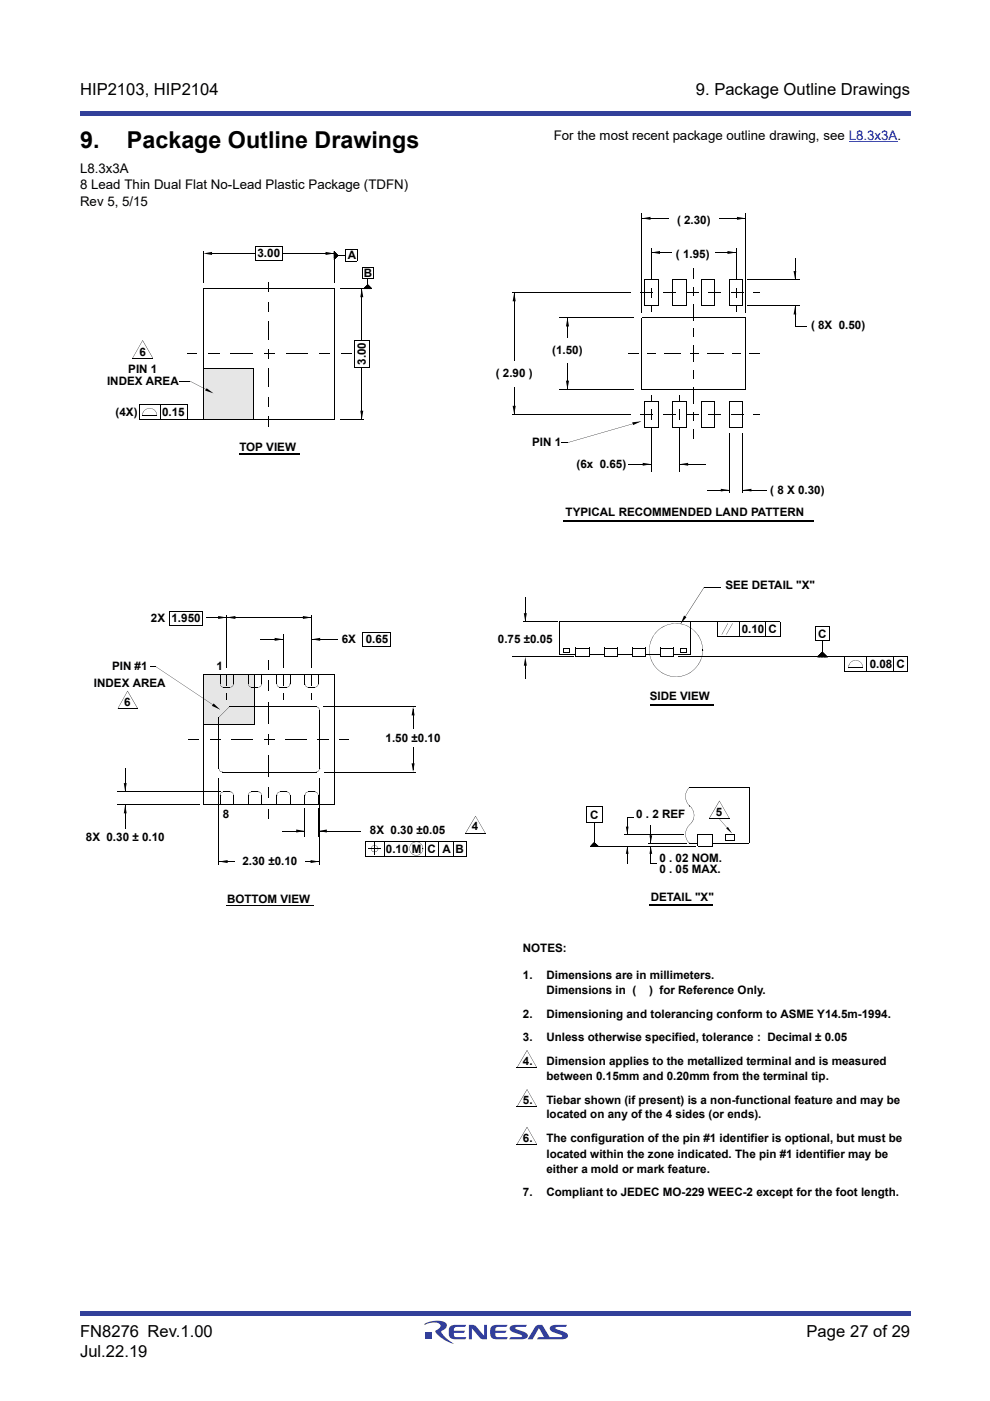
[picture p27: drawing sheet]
<svg xmlns="http://www.w3.org/2000/svg" width="210mm" height="297mm" viewBox="0 0 210 297" stroke-linecap="round" stroke-linejoin="round" font-family="sans-serif">
<defs><g id="words">
<g font-size="4.9">
<text x="17" y="31.3">9.</text>
<text x="26.9" y="31.3">Package Outline Drawings</text>
</g>
<g font-size="3.5">
<text x="17" y="20.1">HIP2103, HIP2104</text>
<text x="147.5" y="20.1">9. Package Outline Drawings</text>
<text x="17" y="283.4">FN8276 Rev.1.00</text>
<text x="17" y="287.6">Jul.22.19</text>
<text x="171" y="283.4">Page 27 of 29</text>
</g>
<g font-size="2.8">
<text x="117.4" y="29.8">For the most recent package outline drawing, see L8.3x3A.</text>
<text x="17" y="36.6">L8.3x3A</text>
<text x="17" y="40.1">8 Lead Thin Dual Flat No-Lead Plastic Package (TDFN)</text>
<text x="17" y="43.6">Rev 5, 5/15</text>
</g>
<g font-size="2.5">
<text x="143.6" y="47.4">( 2.30)</text>
<text x="54.6" y="54.4">3.00</text>
<text x="73.7" y="54.9">A</text>
<text x="77.2" y="58.7">B</text>
<text x="143.3" y="54.7">( 1.95)</text>
<text x="172" y="69.8">( 8X 0.50)</text>
<text x="29.6" y="75.5">6</text>
<text x="77.6" y="77.4" transform="rotate(-90 77.6 77.4)">3.00</text>
<text x="117.1" y="75">(1.50)</text>
<text x="22.7" y="81.5">INDEX AREA</text>
<text x="27.2" y="79.1">PIN 1</text>
<text x="105.1" y="80">( 2.90 )</text>
<text x="24.5" y="88.2">(4X)</text>
<text x="34.4" y="88.2">0.15</text>
<text x="50.8" y="95.6">TOP VIEW</text>
<text x="112.8" y="94.5">PIN 1</text>
<text x="122.2" y="99.3">(6x 0.65)</text>
<text x="163.3" y="104.7">( 8 X 0.30)</text>
<text x="119.9" y="109.3">TYPICAL RECOMMENDED LAND PATTERN</text>
<text x="153.8" y="124.9">SEE DETAIL &quot;X&quot;</text>
<text x="32" y="131.9">2X 1.950</text>
<text x="72.5" y="136.3">6X</text>
<text x="77.5" y="136.3">0.65</text>
<text x="105.6" y="136.3">0.75 ±0.05</text>
<text x="157.3" y="134.3">0.10</text>
<text x="162.9" y="134.3">C</text>
<text x="173.5" y="135.2">C</text>
<text x="23.7" y="142.1">PIN #1</text>
<text x="45.9" y="142">1</text>
<text x="184.4" y="141.6">0.08</text>
<text x="190.1" y="141.6">C</text>
<text x="19.9" y="145.6">INDEX AREA</text>
<text x="26.3" y="149.6">6</text>
<text x="137.8" y="148.3">SIDE VIEW</text>
<text x="81.8" y="157.3">1.50 ±0.10</text>
<text x="47.3" y="173.5">8</text>
<text x="125.1" y="173.5">C</text>
<text x="134.9" y="173.5">0 . 2 REF</text>
<text x="151.8" y="172.9">5</text>
<text x="18.2" y="178.4">8X 0.30 ± 0.10</text>
<text x="78.4" y="176.9">8X 0.30 ±0.05</text>
<text x="100" y="176">4</text>
<text x="51.4" y="183.5">2.30 ±0.10</text>
<text x="81.8" y="180.8">0.10 M C</text>
<text x="93.9" y="180.8">A</text>
<text x="96.5" y="180.8">B</text>
<text x="139.8" y="185">0 . 05 MAX.</text>
<text x="139.8" y="182.8">0 . 02 NOM.</text>
<text x="48.1" y="191.4">BOTTOM VIEW</text>
<text x="138" y="191.1">DETAIL &quot;X&quot;</text>
<text x="110.9" y="201.8">NOTES:</text>
<text x="110.9" y="207.6">1.</text>
<text x="115.8" y="207.6">Dimensions are in millimeters.</text>
<text x="110.9" y="215.8">2.</text>
<text x="115.8" y="210.8">Dimensions in (</text>
<text x="115.8" y="215.8">Dimensioning and tolerancing conform to ASME Y14.5m-1994.</text>
<text x="137.6" y="210.8">) for Reference Only.</text>
<text x="110.9" y="220.8">3.</text>
<text x="115.8" y="220.8">Unless otherwise specified, tolerance : Decimal ± 0.05</text>
<text x="110.9" y="225.7">4.</text>
<text x="115.8" y="225.7">Dimension applies to the metallized terminal and is measured</text>
<text x="110.9" y="234">5.</text>
<text x="115.8" y="229">between 0.15mm and 0.20mm from the terminal tip.</text>
<text x="115.8" y="234">Tiebar shown (if present) is a non-functional feature and may be</text>
<text x="115.8" y="237.1">located on any of the 4 sides (or ends).</text>
<text x="110.9" y="242.1">6.</text>
<text x="115.8" y="245.4">located within the zone indicated. The pin #1 identifier may be</text>
<text x="115.8" y="242.1">The configuration of the pin #1 identifier is optional, but must be</text>
<text x="115.8" y="248.6">either a mold or mark feature.</text>
<text x="110.9" y="253.6">7.</text>
<text x="115.8" y="253.6">Compliant to JEDEC MO-229 WEEC-2 except for the foot length.</text>
</g>
</g></defs>
<g fill="#32409a">
<path d="M17 23.5h176v1h-176z"/>
<path d="M17 278h176v1.1h-176z"/>
</g>
<path d="M90 280h30.4v4.9h-30.4z" fill="#fff"/>
<g fill="#323f99">
<path d="M99.4 280.9h1l.4 .2 1.8 2.1v-2.3h.7v3.1l-1.4-.2-1.9-2.2v2.4h-.6z"/>
<path d="M95.4 281.3l.7-.4h2.7l-.2 .4-2 .1a.62 .62 0 0 0-.4 .7h2.4l-.3 .5h-2.1v.4l.2 .4 .2 .1h2.3l-.3 .4-2 .1a1.19 1.19 0 0 1-1.4-1.2v-1.2z"/>
<path d="M104.2 281.3l.7-.4h2.7l-.2 .4-2 .1a.62 .62 0 0 0-.4 .7h2.4l-.3 .5h-2.1v.4l.2 .4 .2 .1h2.3l-.3 .4-2 .1a1.19 1.19 0 0 1-1.5-1.2l.1-1.2z"/>
<path d="M108.2 281.2l.7-.3h2.8l-.2 .4-2.2 .2v.2l.5 .2a2.88 2.88 0 0 1 2.1 1.1 .74 .74 0 0 1-.9 .9l-3 .1 .2-.5 2.5-.1v-.3l-.5-.2a2.87 2.87 0 0 1-2.1-1z"/>
<path d="M113.6 281.2a1.57 1.57 0 0 1 1.4-.3l1.6 2.6 2.6-.1v-.3l-.5-.2a2.87 2.87 0 0 1-2.1-1 .74 .74 0 0 1 .8-1h2.8l-.2 .4-2.2 .2v.2l.5 .2a2.88 2.88 0 0 1 2.1 1.1 .74 .74 0 0 1-.8 .9l-5.7 .1 .2-.5h1.3l-1.1-1.9-1.4 2.4h-1z"/>
<path d="M90.2 282.4h1.4v1.4h-1.4z"/>
<path d="M90.1 280.6a4.9 4.9 0 0 1 4.4-.1 1.05 1.05 0 0 1-.7 1.6l-.3 .2a6 6 0 0 0 2.7 2.6 6.2 6.2 0 0 1-3.9-2.7l.2-.2a.93 .93 0 0 0 .7-1.3 4.1 4.1 0 0 0-3.2 .2z"/>
</g>
<path d="M43.2 142.9h10.7v10.7h-10.7z" fill="#e6e6e6"/>
<path d="M43.2 153.7h10.7M53.9 142.9v10.8M53.9 142.9h-10.7v10.7" fill="none" stroke="#000" stroke-width=".21"/>
<path d="M43.1 78.2h10.7v10.7h-10.7z" fill="#e6e6e6"/>
<g fill="none" stroke="#000" stroke-width=".21">
<path d="M43.1 53.3v6.7M44.9 53.8h9.2M54.1 52.2h5.8v3.1M54.1 55.3h5.8M54.1 52.2v3.1M57 59.9v2.1M59.9 53.8h11M70.9 53.3v6.7M73.3 52.9h2.4M73.4 52.9v2.5M75.7 52.9v2.5h-2.4M76.8 56.7h2.3v2.5h-2.3"/>
<path d="M76.8 56.7v2.5M136.1 46.3h5.8M136.1 45.1v21.1M136.7 59.3h2.8v5.6M136.7 59.3v5.6M138.1 53.5h4.4M138.1 52.7v5.3M142.6 59.3h2.9v5.6M142.7 59.3v5.6M147.1 57v2.1M148.7 59.3h2.8v5.6M148.7 59.3v5.6"/>
<path d="M151.7 53.5h4.4M152.6 46.3h5.5M154.6 59.3h2.9v5.6M154.7 59.3v5.6M156.1 52.7v5.3M158.1 45.1v21.1M158.4 59.3h11M168.6 54.8v4.5M28.1 76h4.3M39.7 75h2.1M43.1 61.2h27.8v27.7h-41.5M43.1 61.2v27.7"/>
<path d="M43.1 78.2h10.8l-.1 10.8M44.2 75h2.3M48.9 75h4.6M55.9 75h2.3M57 64v2M57 68.1v4M57 78.1v4M60.6 75h4.6M67.6 75h2.3M72.2 61.2h5M72.3 75h2.1M75.2 72.1h3v5.8"/>
<path d="M75.2 77.9h3.1M75.2 72.1v5.8M76.7 61.2v10.9M76.7 77.9v11M108.5 62.1h23.8M109 62v14.6M118.6 67.4h15.8M120.3 67.4v4.2M120.3 77v5.6M133.3 75h2.1M135.8 62.1h2.7M136.1 67.4h22v15.2h-22z"/>
<path d="M136.7 64.8h2.8M138.1 61v2.1M140.6 62.1h2.7M140.9 75h3.6M142.6 64.8h2.9M145.4 62.1h2.7M147.1 64.4v3.5M147.1 73.2v3.6M148.7 64.8h2.8M149.9 75h3.6M150.2 62.1h2.7M154.6 64.8h2.9"/>
<path d="M155 62.1h2.7M156.1 61v2.1M158.4 64.8h11M158.9 75h2.1M168.6 69.3h2.5M168.6 64.8v4.5M29.4 85.8h10.3M29.5 85.8v3.1M30.1 88.1h3.2M34 85.8v3.1M38.1 80.8h2.2M39.7 85.8v3.1"/>
<path d="M50.7 96.1h12.9M50.7 96.4h12.9M57 88.2v2.1M72.2 88.9h5M108.5 87.9h23.8M109 82v5.9M118.6 82.6h15.8M133.2 98.4h4.9M135.8 87.9h2.7M136.7 90.7h2.8M136.7 85.2h2.8M136.7 85.1v5.6"/>
<path d="M138.1 86.8v2.2M138.1 91.9v8.1M139.5 85.1v5.6M140.6 87.9h2.7M142.7 90.7h2.8M142.7 85.2h2.8M142.7 85.1v5.6M144.1 98.4h5.5M144.1 86.8v2.2M144.1 91.9v8.1M145.4 87.9h2.7M145.5 85.1v5.6"/>
<path d="M147.1 82.1v3.5M147.1 90.9v2.1M148.7 85.2h2.8M148.7 85.1v5.6h2.8v-5.6M150.2 87.9h2.7M154.7 85.2h2.8M154.7 85.1v5.6h2.8v-5.6M154.7 91.8v12.6M155 87.9h2.7M157.5 91.8v12.6M119.4 110.3h53M119.4 110.5h53"/>
<path d="M150 103.9h4.7M157.5 103.9h5M35.9 132.6h7.1M35.9 129.6h7.1M36 129.6v3.1M43 129.6v3.1M43.8 130.9h22.3M48.1 130.5v9.8M55.2 135.6h4.9M57 139.8v2.2M60.1 134.5v5.8M66 135.6h5.6"/>
<path d="M66.1 130.5v9.8M76.9 134h6M76.9 134v3.1h6v-3.1M108.6 139.3h13M110.8 131.9h7.4M111.4 126.7v5.2M118.6 131.9h46.8M118.6 131.8v7h3.5M122.1 139.3h2.8M122.1 137.4h2.8M124.9 138.8h3.2M128.1 139.3h2.8"/>
<path d="M128.1 137.4h2.8M130.9 138.8h3.2M134.1 139.3h2.8M134.1 137.4h2.8M136.9 138.8h3.2M140.1 139.3h2.8M140.1 137.4h2.8M143.7 139.3h48.7M146.4 131.8v7h-3.5M149.3 124.5h3.4M152.2 131.8v3.2M156.8 131.8v3.2"/>
<path d="M162.4 131.8v3.2M165.4 131.8v3.2h-13.3M172.8 132.8h3.1M172.9 132.8l-.1 3.1h3.1v-3.1M174.4 135.8v2.8M179 139.3v3M183.8 139.3v3M189.4 139.3v3M192.4 139.3v3h-13.3M25 150.2h4.2M40 156.8h2.2M43.2 142.9h27.7v27.7"/>
<path d="M43.2 142.9v27.7h27.8M44.5 156.8h2.3M46.4 152v11M46.7 142.9v2.1M48.1 143.2v2.2M48.6 149.8h18.4M49.1 156.8h4.5M49.5 142.9v2.1M52.7 142.9v2.1M55.5 142.9v2.1M55.9 156.8h2.3M57 144.3v2.2"/>
<path d="M57 148.8v4.5M57 155.6v2.3M58.7 142.9v2.1M60.1 143.2v2.2M60.5 156.8h4.5M61.5 142.9v2.1M64.7 142.9v2.1M66.1 143.2v2.2M67.4 156.8h2.2M67.5 142.9v2.1M67.7 150.5v12.5M68.5 149.8h19.7"/>
<path d="M72 156.8h2.1M87.6 150.4v4.2M87.6 158.5v4.6M111.4 141.1v2.8M138 149.3h13.3M138 149.5h13.3M179.9 141.6h3.1M24.8 170.6h17.5M24.8 167.9h21.9M26.6 162.8v5.1M26.6 170.6v5.2M46.4 165.1v18.4"/>
<path d="M46.7 168.6v2M47.1 163.7h19.9M49.5 168.6v2M52.7 168.6v2M55.5 168.6v2M57 160.2v4.5M57 167v2.2M57 171.6v2.1M58.7 168.6v2M59.9 176.2h4.7M61.5 168.6v2M64.7 168.6v2"/>
<path d="M64.7 171.5v5.8M67.5 176.2h8.9M67.5 168.6v2M67.5 171.5v5.8M67.7 165.1v18.4M68.7 163.7h19.5M77.4 178.4h21.6M77.4 178.3v3.3M81.4 178.3v3.3M90.1 178.3v3.3M93 178.3v3.3M96.1 178.3v3.3"/>
<path d="M98.7 176.7h4.2M98.9 178.3l.1 3.3h-21.6M124.3 170.9h3.5v3.5h-3.5zM125.3 179.4h22.3M126 174.3v4.4M132.3 176.9h12.6M133 173.2v3.7M133 179.4v3.7M137.5 178.8h8.2M138 175v3.8M138 179.4v3.7M146.1 167h12.8"/>
<path d="M148 176.9h3.1M148 176.9v2.5M150.4 173.5h4.2M151.1 176.9v2.5h-3.1M158.9 166.9v11.9h-7.8M46.4 182.7h3.3M47.9 192.1h18.5M47.9 191.9h18.5M64.6 182.7h3.1M137.7 192.1h13.5M137.7 191.9h13.5M109.6 226.4h4.2"/>
<path d="M109.6 234.6h4.2M109.6 242.6h4.2"/>
</g>
<g fill="#000">
<path d="M70.8 54.9h.2v.1h-.2zM70.8 54.9h.2zM70.8 54.9l.2 .1zM70.8 54.8h.2v.1h-.2zM70.8 53.3h.2v1.7h-.2zM70.7 53.8l.2-.1zM70.8 53.7h.1zM70.7 53.7l.2-.1zM70.8 53.6h.1zM70.7 53.6l.2-.1zM70.8 53.5l.1-.1zM70.7 53.5l.2-.1z"/>
<path d="M70.7 53.4l.2-.1zM70.8 53.4l.1-.1zM70.8 54.1h.1zM70.8 54.1l.1-.1zM70.7 54.1l.2-.1zM70.7 54l.2-.1zM70.7 53.9h.2zM70.8 53.9l.1-.1zM70.7 54.2l.2-.1zM70.8 54.7h.2zM70.8 54.7l.1-.1zM70.8 54.6h.2z"/>
<path d="M70.8 54.5h.2zM70.7 54.6l.2-.1zM70.8 54.5l.2-.1zM70.8 54.4l.1-.1zM70.7 54.3h.2zM70.8 54.3l.1-.1zM70.8 54.7v.2zM70.9 54.3l-.1 .2zM70.9 54.9h.2zM70.8 54.8h.2zM71 54.8v.2zM70.9 54.8v.1z"/>
<path d="M70.9 54.9l.2-.1zM70.8 54.7l.1-.1 .2 .2-.2 .1zM70.8 54.7l.2-.1 .1 .2-.2 .1zM70.9 54.8h.2zM70.8 54.6l.2-.1 .1 .2-.2 .1zM70.8 54.9l.1 .2zM71.1 54.7v.2zM70.8 54.6l.1-.1 .2 .2-.1 .1zM71 54.8h.2zM70.8 54.5l.2-.1 .1 .3-.1 .1zM71.1 54.7h.1zM70.8 54.4l.1-.1 .3 .3-.1 .1z"/>
<path d="M71.2 54.6l-.1 .2zM70.9 54.4l.3 .2-.1 .1-.3-.2zM71.2 54.6v.2zM70.9 54.3l.3 .3-.1 .1-.3-.3zM71.1 54.7h.2zM70.8 54.3l.1-.1 .3 .4-.1 .1zM71.2 54.6h.2zM70.8 54.2l.1-.1 .4 .4-.1 .1zM71.2 54.5h.2zM70.8 54.1l.1-.1 .4 .4-.1 .1zM71.3 54.5l-.1 .2zM70.9 54.1l.4 .4-.1 .1-.4-.3z"/>
<path d="M71.4 54.4l-.1 .2zM70.8 54.1l.1-.1 .5 .4-.2 .1zM70.8 54l.1-.1 .5 .5-.2 .1zM71.4 54.4v.2zM70.8 54l.1-.1 .5 .5-.1 .1zM71.3 54.5h.2zM70.8 53.9l.1-.1 .5 .6-.1 .1zM71.5 54.3l-.1 .2zM70.8 53.8l.1-.1 .6 .6-.1 .1zM71.4 54.4h.1zM71.6 54.3l-.1 .1zM70.9 53.6l.7 .7-.2 .1-.6-.7z"/>
<path d="M71.4 54.4l.2-.1zM70.8 53.7l.1-.1 .7 .7-.2 .1zM71.6 54.2v.2zM70.8 53.6l.1-.1 .7 .7-.1 .1zM71.5 54.3h.2zM70.8 53.6l.1-.2 .7 .8-.1 .1zM71.6 54.1v.2zM70.8 53.6l.1-.2 .7 .7-.1 .2zM71.7 54.1l-.1 .2zM70.8 53.5l.1-.2 .8 .8-.1 .2zM71.6 54.3l.1-.1zM70.8 53.4l.1-.1 .8 .8-.1 .2z"/>
<path d="M70.8 53.4l.1-.1 .8 .8-.1 .1zM71.6 54.1l1.8 .1zM71.6 54l.1 .2zM71.6 54.1l.1 .1-.8 .8-.1-.1zM138.1 58v1.4zM156.1 58v1.4zM30.2 72.2l-2.1 3.7zM30.2 72.2l2.2 3.8zM56.9 74.1l.1 2zM77.1 61.1h1.7v.2h-1.7zM77 61.2h.2zM77.1 61.2h.2z"/>
<path d="M77.2 61.2h.1zM77.2 61.2h.2zM77.3 61.2h.2zM77.4 61.2h.2zM77.5 61.2h.2zM77.6 61.2h.1zM77.6 61.2h.2zM77.7 61.2h.2zM77.9 59.1l.1 1.3zM77.9 60.3l.1 .2zM77.1 61.1l.8-.8 .1 .2-.8 .7zM77.8 61.2h.2z"/>
<path d="M77.9 60.3v.2zM78 60.3l.8 .8-.1 .1-.8-.7zM78 60.3v.2zM77.9 60.4l.1 .1-.7 .7-.1-.1zM77.9 60.3l.2 .1zM77.2 61.1l.7-.8 .1 .2-.7 .7zM77.9 61.2h.1zM78 60.4l.2 .1zM78 60.4l.1 .1-.7 .7-.1-.1zM77.2 61.1l.8-.7 .1 .1-.8 .7zM77.9 61.2h.2zM78 60.5h.2z"/>
<path d="M77.4 61.1l.6-.6 .2 .1-.7 .6zM78.1 60.5l.1 .1zM77.4 61.1l.7-.6 .1 .1-.7 .6zM78 61.2h.2zM78.1 60.5l.2 .1zM77.5 61.1l.6-.6 .1 .2-.5 .5zM77.5 61.1l.6-.6 .1 .2-.6 .5zM78.1 61.2h.1zM78.2 60.6l.2 .1zM77.6 61.1l.6-.5 .1 .1-.6 .5zM78.2 60.7h.2zM77.7 61.1l.5-.4 .1 .1-.4 .4z"/>
<path d="M78.2 60.6l.1 .1-.5 .5-.1-.1zM78.1 61.2h.2zM77.8 61.1l.4-.4 .2 .1-.5 .4zM78.2 61.2h.2zM78.4 60.7v.2zM77.9 61.1l.4-.4 .1 .2-.4 .3zM78.3 60.7l.2 .1zM78.3 61.2h.2zM78.4 60.7l.1 .2zM78.4 60.8l.1 .1-.3 .3-.2-.1zM78.4 60.8l.1 .1zM78 61.1l.4-.3 .1 .1-.4 .3z"/>
<path d="M78.4 61.1l.1 .2zM78.5 60.9v.1zM78.4 60.9l.1 .1-.1 .2-.2-.1zM78.4 60.9h.2zM78.2 61.1l.2-.2 .1 .1-.2 .2zM78.1 61.1l.3-.2 .1 .1-.3 .2zM78.6 61.1h.2v.2h-.2zM78.4 61.2l.2 .1zM78.5 60.9l.2 .1zM78.5 60.9l.1 .1-.2 .2-.1-.1zM78.7 61.1h.1v.2h-.1zM78.7 61.2h.1z"/>
<path d="M78.5 61.2h.2zM78.6 60.9l.1 .2zM78.5 61l.2 .1-.2 .1-.1-.1zM78.6 61h.1zM78.4 61.1l.2-.1 .1 .1-.2 .1zM78.6 61l.2 .2zM78.5 61.1l.1-.1 .1 .2-.1 .1zM78.6 61l.2 .1zM78.5 61.1l.2 .1zM78.8 61.1v.2zM132.3 62l1.4 .1zM137.2 75h1.8z"/>
<path d="M138.1 64.7v1.4zM146.3 75h1.8zM147 69.7l.1 1.8zM147 60.9l.1 1.8zM155.3 75h1.8zM156.1 64.7v1.4zM159.7 62l1.5 .1zM30.7 86.9a1.53 1.53 0 0 1 1.6-.3 1.53 1.53 0 0 1 1 1.5l-.5-1.1-.5-.3-.5-.1-.6 .1-.6 .3-.4 1.1a1.09 1.09 0 0 1 .5-1.2zM40.3 80.8l3.4 1.8zM56.9 84.2l.1 2zM119 93.8l1.3 .1zM132.3 87.9h1.4z"/>
<path d="M120.3 93.8l15.6-4.4zM138.1 83.8v1.4zM138.1 90.6v1.4zM144.1 83.8v1.4zM144.1 90.6v1.4zM147 87.3l.1 1.8zM147 78.5l.1 1.8zM159.7 87.9h1.5zM119.5 137.4v.9zM119.5 138.3l1.3 .1zM119.5 137.4h1.3zM120.8 137.4v.9z"/>
<path d="M122.1 137.4l.1 1.9zM124.9 137.4v1.9zM128.1 137.4v1.9zM130.9 137.4v1.9zM134.1 137.4l.1 1.9zM136.9 137.4v1.9zM140.1 137.4v1.9zM142.9 137.4v1.9zM144.2 137.4l.1 .9zM144.2 138.3l1.3 .1zM144.2 137.4h1.3zM149.3 124.5l-4.9 7.7z"/>
<path d="M145.5 137.4v.9zM139.3 133.8a5.6 5.6 0 0 1 6.2-1.2 5.6 5.6 0 0 1 3.4 5.2l-.1-1.1a5.7 5.7 0 0 0-2.3-3.5l-.5-.3a5.6 5.6 0 0 0-3.8-.6l-1.5 .6-1.4 1-.9 1.2-.6 1.6a5.6 5.6 0 0 0 .6 3.8l1.3 1.7a5.6 5.6 0 0 1-.4-8.4zM154.3 132.2l-1.3 2.3zM155.3 132.2l-1.3 2.3zM173.3 139.2h.2v.2h-.2zM173.3 139.2l.1 .2zM173.3 139.2l.2-.1zM173.4 139.3l.1-.1zM173.4 139.1v.1zM173.5 139.1l.1 .1-.1 .1-.1-.1zM173.5 139.1l-.1 .1zM173.5 139.1l.2 .1-.1 .1-.2-.1z"/>
<path d="M173.5 139.2v.2zM173.4 139.1l.1-.1zM173.4 139.1l.1-.1 .2 .2-.1 .1zM173.6 139.2v.2zM173.4 139.1l.2-.1zM173.5 139.1l.1-.1 .2 .2-.1 .1zM173.5 139h.2zM173.5 139.1l.2-.1 .2 .2-.1 .1zM173.7 139.2l-.1 .2zM173.5 139.1l.2-.1 .2 .2-.2 .1zM173.7 138.9l-.1 .1zM173.7 138.9l.4 .3-.1 .1-.4-.3z"/>
<path d="M173.6 139l.1-.1zM173.6 139l.1-.1 .3 .3-.1 .1zM173.7 139.2v.2zM173.6 138.9l.2-.1zM173.7 139l.1-.2 .4 .4-.1 .1zM173.7 138.9l.1-.1 .4 .4-.1 .1zM173.8 139.2l-.1 .2zM173.7 138.9l.2-.1zM173.7 138.9l.2-.1 .4 .4-.1 .1zM173.7 138.8l.2-.1zM173.7 138.9l.2-.2 .5 .5-.2 .1zM173.7 139.3h.2z"/>
<path d="M173.8 138.9l.1-.2 .5 .5-.1 .1zM173.9 139.2v.2zM173.8 138.7l.2-.1zM173.9 138.8l.1-.2 .6 .6-.2 .1zM173.8 138.7h.2zM173.9 138.8l.1-.1 .5 .5-.1 .1zM173.9 139.3h.1zM173.9 138.7l.2-.1zM173.9 138.7l.2-.1 .6 .6-.1 .1zM173.9 138.6l.2-.1zM173.9 138.6l.2-.1 .7 .7-.2 .1zM174 138.6l.1-.1 .7 .7-.1 .1z"/>
<path d="M173.9 138.5h.2zM174 138.6l.1-.1 .8 .7-.1 .1zM174.1 139.2v.2zM174 138.5h.2zM174.1 138.6l.1-.1 .7 .7-.1 .1zM174.2 139.2l-.1 .2zM174.1 138.5l.1-.1zM174.1 138.5l.1-.1 .9 .8-.2 .1zM174.1 138.5l.1-.1 .8 .8-.1 .1zM174.2 139.2v.2zM174.1 138.4l.2-.1zM174.2 138.5l.1-.2 .8 .9-.1 .1z"/>
<path d="M174.2 138.5l.1-.2 .9 .9-.1 .1zM174.3 139.2l-.1 .2zM174.2 138.3h.2zM174.2 138.4l.2-.1 .9 .9-.1 .1zM174.2 138.3l.2-.1zM174.2 138.3l.2-.1 1 1-.1 .1zM174.4 139.2l-.1 .2zM174.3 138.3l.1-.1 1.1 1-.2 .1zM174.4 139.2v.2zM174.3 138.2l.2 .1zM173.3 139.2l1-1 .1 .1-1 1zM174.4 139.3h.1z"/>
<path d="M174.6 139.2l-.1 .2zM174.7 139.2l-.1 .2zM174.8 139.2l-.1 .2zM174.8 139.2v.2zM174.9 139.2l-.1 .2zM174.9 139.2v.2zM175 139.2l-.1 .2zM175.1 139.2l-.1 .2zM175 139.3h.2zM175.2 139.2l-.1 .2zM175.3 139.2v.2zM175.4 139.2l-.1 .2z"/>
<path d="M175.5 139.2l-.1 .2zM27 146.5l-2 3.7zM27 146.5l2.1 3.7zM31.8 141.3l1.2 .1zM48.6 149.8l-2.2 2.3zM33 141.3l13.6 9.1zM46.7 145l.2 .5 .5 .3-.5-.3zM47.3 145.7l1.5 .1zM48 140.2l.1 1.4zM48 147l.1 1.4zM48.8 145.7l.5-.2 .2-.5a.6 .6 0 0 1-.7 .7zM52.6 145l.3 .5 .4 .3-.5-.3z"/>
<path d="M53.3 145.7l1.5 .1zM54.8 145.7l.4-.2 .2-.5a.6 .6 0 0 1-.6 .7zM58.7 145l.2 .5 .5 .2a.61 .61 0 0 1-.7-.7zM59.4 145.7l1.4 .1zM60 140.2l.1 1.4zM60 147l.1 1.4zM60.8 145.7l.5-.2 .2-.5a.6 .6 0 0 1-.7 .7zM64.6 145l.3 .5 .4 .3-.5-.3zM65.3 145.7l1.5 .1zM66 140.2l.1 1.4zM66 147l.1 1.4zM66.8 145.7l.4-.2 .2-.5a.6 .6 0 0 1-.6 .7z"/>
<path d="M67 149.8a.59 .59 0 0 1 .7 .7l-.2-.4zM139.7 142.2l1 .6 1.5 .5a5.7 5.7 0 0 0 3.8-.5l1.3-1 1-1.3 .4-1 .2-1.7a5.6 5.6 0 0 1-3.2 5.2 5.6 5.6 0 0 1-6-.8zM180.5 140.3a1.51 1.51 0 0 1 1.6-.2 1.51 1.51 0 0 1 .8 1.5l-.4-1.1-.5-.4-.6-.1-1 .5-.5 1.1a1.11 1.11 0 0 1 .6-1.3zM46.4 163l.3 .4 .4 .3-.5-.2zM47.3 167.9h1.5zM46.9 168.1l.5-.2-.5 .2-.2 .5zM48.8 167.9l.5 .2 .2 .5-.2-.5zM53.3 167.9h1.5zM52.8 168.1l.5-.2-.4 .2-.3 .5zM54.8 167.9l.5 .2 .2 .5-.3-.5zM59.4 167.9h1.4zM58.9 168.1l.5-.2-.5 .2-.2 .5z"/>
<path d="M60.8 167.9l.5 .2 .2 .5-.2-.5zM65.3 167.9h1.5zM64.8 168.1l.5-.2-.4 .2-.3 .5zM67 163.7l.5-.3 .2-.4a.58 .58 0 0 1-.7 .7zM66.8 167.9l.5 .2 .2 .5-.3-.5zM78.1 179.9l1.3 .1zM79.4 178.6v1.4zM79.4 179.9l1.3 .1zM78.9 179.4a.73 .73 0 0 1 .8-.2 .73 .73 0 0 1 .4 .8v-.3l-.4-.4h-.6l-.3 .4v.5l.6 .4 .5-.2 .2-.5a.74 .74 0 0 1-1 .7 .74 .74 0 0 1-.2-1.2zM87.2 178.9a1.4 1.4 0 0 1 1.6-.3 1.4 1.4 0 0 1 .8 1.3l-.4-1-.4-.3-.5-.1-.6 .1-.4 .3-.4 1 .1 .6 .3 .4 .4 .3 .6 .1 .5-.1 .6-.5 .2-.8a1.45 1.45 0 0 1-2 1.4 1.45 1.45 0 0 1-.4-2.4zM100.8 173l-2.1 3.7zM100.8 173.1l2.2 3.6z"/>
<path d="M125.2 179.3h.2v.2h-.2zM125.2 179.4h.2zM125.3 179.2v.2zM125.4 179.3l-.1 .2zM125.2 179.4l.2 .1zM125.4 179.2l-.1 .2zM125.4 179.3l.1 .2zM125.5 179.3l-.1 .2zM125.3 179.3h.2zM125.3 179.4l.2-.1zM125.5 179.3v.2zM125.3 179.2l.2-.1z"/>
<path d="M125.5 179.1l.2 .2-.1 .2-.2-.2zM125.3 179.3l.2-.1zM125.4 179.3l.1-.1 .1 .1-.1 .2zM125.3 179.2h.2zM125.4 179.3l.1-.1 .1 .2h-.2zM125.5 179.1v.2zM125.6 179.1l.2 .2-.1 .2-.2-.2zM125.4 179.2l.2-.1zM125.6 179.1l.2 .2-.2 .2-.2-.2zM125.4 179.4l.2 .1zM125.5 179.1l.1-.1zM125.5 179.1l.1-.1 .3 .3-.1 .2z"/>
<path d="M125.5 179.1h.1zM125.5 179.2l.1-.1 .3 .2-.1 .2zM125.5 179.2l.1-.1 .2 .2-.1 .2zM125.6 179.3v.2zM125.6 179v.1zM125.7 179l.4 .3-.1 .2-.4-.4zM125.5 179.1l.2-.1zM125.6 179.1l.1-.1 .3 .3-.1 .2zM125.7 179.3l-.1 .2zM125.8 179.3l-.1 .2zM125.6 178.9h.2zM125.6 179l.2-.1 .4 .4-.1 .2z"/>
<path d="M125.6 179l.2-.1zM125.6 179.1l.2-.2 .3 .4-.1 .2zM125.6 179h.2zM125.6 179.1l.2-.1 .3 .3-.2 .2zM125.7 179.5l.2-.1zM125.8 179.3v.2zM125.8 178.8l-.1 .2zM125.8 178.9l.5 .4-.1 .2-.5-.5zM125.7 179l.1-.1 .5 .4-.2 .2zM125.8 179.5l.1-.1zM125.7 178.8h.2zM125.8 178.9l.1-.1 .5 .5-.1 .2z"/>
<path d="M125.7 178.9l.2-.1zM125.8 178.9l.1-.1 .4 .5-.1 .2zM125.8 179.5l.2-.1zM125.8 178.8h.1zM125.8 178.9l.1-.1 .6 .5-.1 .2zM125.9 178.7l-.1 .2zM125.9 178.8l.7 .5-.1 .2-.7-.6zM126 179.3v.2zM125.8 178.7l.2-.1zM125.9 178.8l.1-.2 .7 .7-.1 .2zM125.8 178.8l.2-.1zM125.9 178.8l.1-.1 .6 .6-.1 .2z"/>
<path d="M125.9 178.8l.1-.1zM126.1 179.3l-.1 .2zM125.9 178.6l.2 .1zM125.9 178.6l.2 .2-.7 .7-.2-.2zM125.9 179.5l.2-.1zM126 178.6v.2zM126.1 178.6l.7 .7-.1 .2-.7-.7zM125.9 178.7l.2-.1zM126.1 178.6l.7 .7-.1 .2-.8-.7zM126.1 179.3v.2zM126.2 179.3v.2zM126.3 179.3l-.1 .2z"/>
<path d="M126.2 179.5l.2-.1zM126.3 179.3v.2zM126.4 179.3l-.1 .2zM126.4 179.3v.2zM126.5 179.3v.2zM126.5 179.5l.1-.1zM126.6 179.3v.2zM126.7 179.3v.2zM126.8 179.3l-.1 .2zM126.8 179.3v.2zM133 173.2l1.4 .1zM146.1 178.7l1.9 .1z"/>
<path d="M146.1 166.9l-.7 1.4a2.81 2.81 0 0 0 .4 2l.4 .5a2.68 2.68 0 0 1-.1-3.9zM146.2 170.9a2.5 2.5 0 0 1 0 4l.7-.9 .2-1-.1-1zM146.2 174.9l-.6 .8-.2 1 .1 1 .7 1.1a2.67 2.67 0 0 1 0-3.9zM152.5 169.8l-2.1 3.7zM153.9 176.9v1.3zM153.9 178.2h1.9zM153.9 176.9l1.9 .1zM152.5 173.6l1.8 2.1zM152.5 169.8l2.2 3.7zM155.7 176.9l.1 1.3zM79.4 179.9v1.3zM137.9 183l1.4 .1z"/>
<path d="M111.7 222.7l-2.1 3.7zM111.7 231l-2.1 3.7zM111.7 222.7l2.2 3.7zM111.7 231l2.2 3.6zM111.7 239l-2.1 3.6zM111.7 239l2.2 3.6z"/>
</g>
<g fill="#000">
<path d="M43.1 53.7l1.9-.3v.7zM69 53.4l1.9 .3-1.9 .4zM136.1 46.3l1.8-.3v.6zM138.1 53.5l1.8-.3v.6zM154.2 53.2l1.9 .3-1.9 .3zM156.3 46l1.8 .3-1.8 .3zM168.3 57.5h.5l-.2 1.8zM76.7 61.2l.3 1.8h-.6zM109 62l.3 1.9h-.6zM120.3 67.4l.4 1.8h-.7zM168.6 64.8l.2 1.9h-.5zM43.8 82.3l1.5 1.1-1.8-.6z"/>
<path d="M76.4 87.1h.6l-.3 1.8zM108.7 86h.6l-.3 1.9zM120 80.7h.7l-.4 1.9zM134 89.5l1.9-.2-1.7 .8zM136.3 98.1l1.8 .3-1.8 .3zM144.1 98.4l1.8-.3v.6zM152.8 103.6l1.9 .3-1.9 .3zM157.5 103.9l1.8-.3v.6zM46.2 130.6l1.9 .3-1.9 .3zM48.1 130.9l1.8-.3v.6zM58.2 135.2l1.9 .4-1.9 .3zM64.2 130.6l1.8 .3-1.8 .3z"/>
<path d="M66 135.6l1.9-.4v.7zM111.1 130h.6l-.3 1.8zM145 130.5l.5 .4-1.2 1.3zM45.3 149.1l1.3 1.3-1.7-.8zM87.6 149.8l.3 1.9h-.6zM111.4 139.3l.3 1.8h-.6zM26.5 170.6l.4 1.8h-.7zM26.2 166h.7l-.4 1.9zM62.8 175.9l1.8 .3-1.8 .3zM67.5 176.2l1.8-.3v.6zM87.3 161.8h.6l-.3 1.9zM132.7 175.3h.6l-.3 1.6z"/>
<path d="M137.7 177.1h.6l-.3 1.7zM154 175.6l.3-.3 .9 1.4zM46.4 182.7l1.9-.3v.6zM65.8 182.4l1.9 .3-1.9 .3zM133 179.4l.3 1.6h-.6zM138 179.4l.3 1.6h-.6z"/>
</g>
<path d="M179.9 30.1h10.4" fill="none" stroke="#00f" stroke-width=".21"/>
<use href="#words"/>
</svg>
